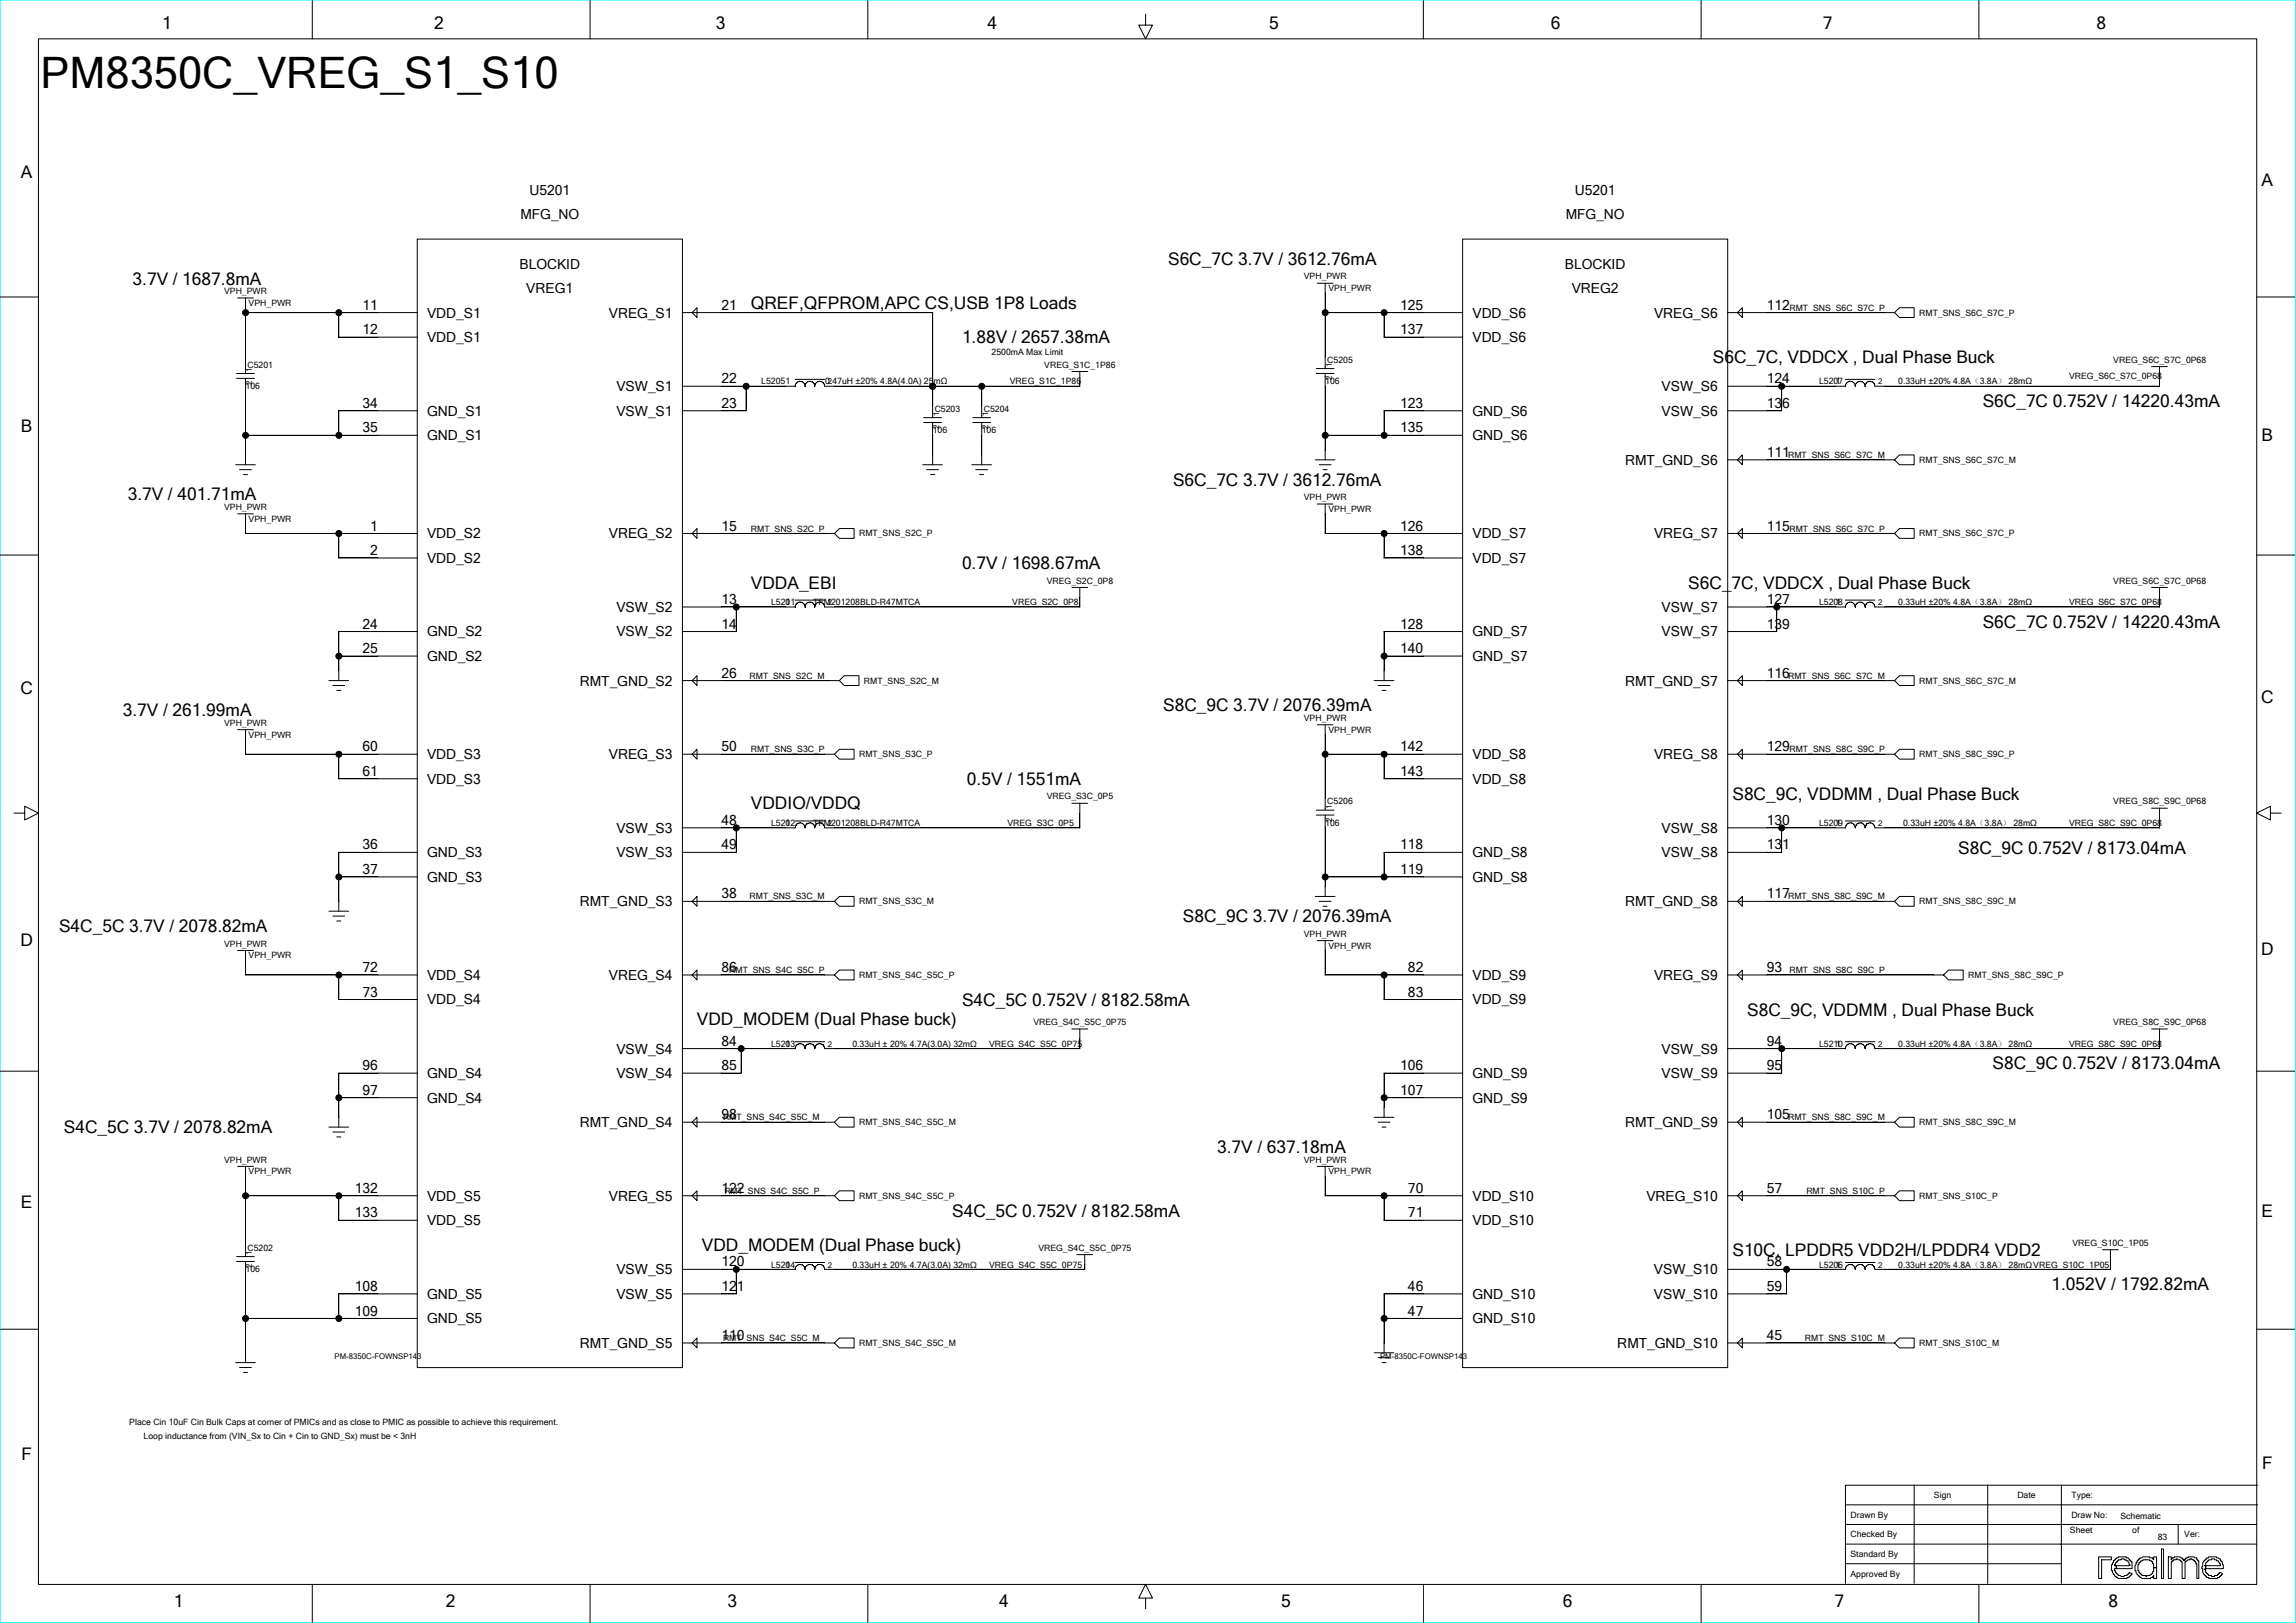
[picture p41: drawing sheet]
<svg xmlns="http://www.w3.org/2000/svg" width="297mm" height="210mm" viewBox="0 0 297 210" stroke-linecap="round" stroke-linejoin="round" font-family="sans-serif">
<defs><g id="words">
<text font-size="5.6" x="5.3" y="11.3">PM8350C_VREG_S1_S10</text>
<g font-size="2.2">
<text x="21" y="3.8">1</text>
<text x="56.1" y="3.8">2</text>
<text x="92.6" y="3.8">3</text>
<text x="127.8" y="3.8">4</text>
<text x="164.2" y="3.8">5</text>
<text x="200.6" y="3.8">6</text>
<text x="235.8" y="3.8">7</text>
<text x="271.2" y="3.8">8</text>
<text x="2.7" y="23">A</text>
<text x="292.6" y="24.1">A</text>
<text x="151.1" y="34.3">S6C_7C 3.7V / 3612.76mA</text>
<text x="17.2" y="36.8">3.7V / 1687.8mA</text>
<text x="97.1" y="40">QREF,QFPROM,APC CS,USB 1P8 Loads</text>
<text x="124.4" y="44.4">1.88V / 2657.38mA</text>
<text x="221.6" y="47">S6C_7C, VDDCX , Dual Phase Buck</text>
<text x="256.5" y="52.7">S6C_7C 0.752V / 14220.43mA</text>
<text x="2.7" y="55.9">B</text>
<text x="292.6" y="57">B</text>
<text x="16.5" y="64.7">3.7V / 401.71mA</text>
<text x="151.7" y="62.8">S6C_7C 3.7V / 3612.76mA</text>
<text x="97.1" y="76.2">VDDA_EBI</text>
<text x="124.4" y="73.6">0.7V / 1698.67mA</text>
<text x="218.4" y="76.2">S6C_7C, VDDCX , Dual Phase Buck</text>
<text x="256.5" y="81.2">S6C_7C 0.752V / 14220.43mA</text>
<text x="2.6" y="89.8">C</text>
<text x="15.9" y="92.7">3.7V / 261.99mA</text>
<text x="150.5" y="92">S8C_9C 3.7V / 2076.39mA</text>
<text x="292.5" y="90.9">C</text>
<text x="125.1" y="101.6">0.5V / 1551mA</text>
<text x="97.1" y="104.7">VDDIO/VDDQ</text>
<text x="224.1" y="103.5">S8C_9C, VDDMM , Dual Phase Buck</text>
<text x="253.3" y="110.5">S8C_9C 0.752V / 8173.04mA</text>
<text x="153" y="119.3">S8C_9C 3.7V / 2076.39mA</text>
<text x="2.6" y="122.4">D</text>
<text x="7.6" y="120.6">S4C_5C 3.7V / 2078.82mA</text>
<text x="292.5" y="123.5">D</text>
<text x="124.4" y="130.1">S4C_5C 0.752V / 8182.58mA</text>
<text x="226" y="131.4">S8C_9C, VDDMM , Dual Phase Buck</text>
<text x="90.2" y="132.7">VDD_MODEM (Dual Phase buck)</text>
<text x="257.7" y="138.4">S8C_9C 0.752V / 8173.04mA</text>
<text x="8.3" y="146.6">S4C_5C 3.7V / 2078.82mA</text>
<text x="157.4" y="149.2">3.7V / 637.18mA</text>
<text x="2.7" y="156.3">E</text>
<text x="90.8" y="161.9">VDD_MODEM (Dual Phase buck)</text>
<text x="123.2" y="157.4">S4C_5C 0.752V / 8182.58mA</text>
<text x="292.6" y="157.4">E</text>
<text x="224.1" y="162.5">S10C, LPDDR5 VDD2H/LPDDR4 VDD2</text>
<text x="265.4" y="166.9">1.052V / 1792.82mA</text>
<text x="2.8" y="188.9">F</text>
<text x="292.6" y="190.1">F</text>
<text x="22.5" y="208">1</text>
<text x="57.7" y="208">2</text>
<text x="94.1" y="208">3</text>
<text x="129.3" y="208">4</text>
<text x="165.7" y="208">5</text>
<text x="202.2" y="208">6</text>
<text x="237.3" y="208">7</text>
<text x="272.7" y="208">8</text>
</g>
<g font-size="1.8">
<text x="67.3" y="28.4">MFG_NO</text>
<text x="68.5" y="25.2">U5201</text>
<text x="202.5" y="28.4">MFG_NO</text>
<text x="203.7" y="25.2">U5201</text>
<text x="67.2" y="34.7">BLOCKID</text>
<text x="202.4" y="34.7">BLOCKID</text>
<text x="46.9" y="40.1">11</text>
<text x="55.2" y="41.1">VDD_S1</text>
<text x="68.1" y="37.9">VREG1</text>
<text x="78.8" y="41.1">VREG_S1</text>
<text x="93.3" y="40.1">21</text>
<text x="181.1" y="40.1">125</text>
<text x="190.5" y="41.1">VDD_S6</text>
<text x="203.3" y="37.9">VREG2</text>
<text x="214" y="41.1">VREG_S6</text>
<text x="228.6" y="40.1">112</text>
<text x="46.9" y="43.2">12</text>
<text x="55.2" y="44.3">VDD_S1</text>
<text x="181.1" y="43.2">137</text>
<text x="190.5" y="44.3">VDD_S6</text>
<text x="46.9" y="52.8">34</text>
<text x="55.2" y="53.8">GND_S1</text>
<text x="79.7" y="50.6">VSW_S1</text>
<text x="79.7" y="53.8">VSW_S1</text>
<text x="93.3" y="52.8">23</text>
<text x="93.3" y="49.6">22</text>
<text x="181.1" y="52.8">123</text>
<text x="190.5" y="53.8">GND_S6</text>
<text x="214.9" y="50.6">VSW_S6</text>
<text x="214.9" y="53.8">VSW_S6</text>
<text x="228.6" y="52.8">136</text>
<text x="228.6" y="49.6">124</text>
<text x="46.9" y="55.9">35</text>
<text x="55.2" y="57">GND_S1</text>
<text x="181.1" y="55.9">135</text>
<text x="190.5" y="57">GND_S6</text>
<text x="228.6" y="59.1">111</text>
<text x="210.2" y="60.1">RMT_GND_S6</text>
<text x="47.9" y="71.8">2</text>
<text x="47.9" y="68.6">1</text>
<text x="55.2" y="69.7">VDD_S2</text>
<text x="78.8" y="69.7">VREG_S2</text>
<text x="93.3" y="68.6">15</text>
<text x="181.1" y="71.8">138</text>
<text x="181.1" y="68.6">126</text>
<text x="190.5" y="69.7">VDD_S7</text>
<text x="214" y="69.7">VREG_S7</text>
<text x="228.6" y="68.6">115</text>
<text x="55.2" y="72.8">VDD_S2</text>
<text x="190.5" y="72.8">VDD_S7</text>
<text x="46.9" y="81.3">24</text>
<text x="55.2" y="82.4">GND_S2</text>
<text x="79.7" y="79.2">VSW_S2</text>
<text x="79.7" y="82.4">VSW_S2</text>
<text x="93.3" y="81.3">14</text>
<text x="93.3" y="78.2">13</text>
<text x="181.1" y="81.3">128</text>
<text x="190.5" y="82.4">GND_S7</text>
<text x="214.9" y="79.2">VSW_S7</text>
<text x="214.9" y="82.4">VSW_S7</text>
<text x="228.6" y="81.3">139</text>
<text x="228.6" y="78.2">127</text>
<text x="46.9" y="84.5">25</text>
<text x="55.2" y="85.5">GND_S2</text>
<text x="75" y="88.7">RMT_GND_S2</text>
<text x="93.3" y="87.7">26</text>
<text x="181.1" y="84.5">140</text>
<text x="190.5" y="85.5">GND_S7</text>
<text x="210.2" y="88.7">RMT_GND_S7</text>
<text x="228.6" y="87.7">116</text>
<text x="46.9" y="100.4">61</text>
<text x="46.9" y="97.2">60</text>
<text x="55.2" y="98.2">VDD_S3</text>
<text x="55.2" y="101.4">VDD_S3</text>
<text x="78.8" y="98.2">VREG_S3</text>
<text x="93.3" y="97.2">50</text>
<text x="181.1" y="100.4">143</text>
<text x="181.1" y="97.2">142</text>
<text x="190.5" y="98.2">VDD_S8</text>
<text x="190.5" y="101.4">VDD_S8</text>
<text x="214" y="98.2">VREG_S8</text>
<text x="228.6" y="97.2">129</text>
<text x="79.7" y="107.8">VSW_S3</text>
<text x="93.3" y="106.7">48</text>
<text x="214.9" y="107.8">VSW_S8</text>
<text x="228.6" y="106.7">130</text>
<text x="46.9" y="113.1">37</text>
<text x="46.9" y="109.9">36</text>
<text x="55.2" y="110.9">GND_S3</text>
<text x="79.7" y="110.9">VSW_S3</text>
<text x="93.3" y="109.9">49</text>
<text x="181.1" y="113.1">119</text>
<text x="181.1" y="109.9">118</text>
<text x="190.5" y="110.9">GND_S8</text>
<text x="214.9" y="110.9">VSW_S8</text>
<text x="228.6" y="109.9">131</text>
<text x="55.2" y="114.1">GND_S3</text>
<text x="75" y="117.3">RMT_GND_S3</text>
<text x="93.3" y="116.2">38</text>
<text x="190.5" y="114.1">GND_S8</text>
<text x="210.2" y="117.3">RMT_GND_S8</text>
<text x="228.6" y="116.2">117</text>
<text x="46.9" y="125.8">72</text>
<text x="93.3" y="125.8">86</text>
<text x="182.1" y="125.8">82</text>
<text x="228.6" y="125.8">93</text>
<text x="46.9" y="128.9">73</text>
<text x="55.2" y="126.8">VDD_S4</text>
<text x="55.2" y="130">VDD_S4</text>
<text x="78.8" y="126.8">VREG_S4</text>
<text x="182.1" y="128.9">83</text>
<text x="190.5" y="126.8">VDD_S9</text>
<text x="190.5" y="130">VDD_S9</text>
<text x="214" y="126.8">VREG_S9</text>
<text x="79.7" y="136.3">VSW_S4</text>
<text x="93.3" y="135.3">84</text>
<text x="214.9" y="136.3">VSW_S9</text>
<text x="228.6" y="135.3">94</text>
<text x="46.9" y="141.6">97</text>
<text x="46.9" y="138.5">96</text>
<text x="55.2" y="139.5">GND_S4</text>
<text x="55.2" y="142.7">GND_S4</text>
<text x="79.7" y="139.5">VSW_S4</text>
<text x="93.3" y="138.5">85</text>
<text x="181.1" y="141.6">107</text>
<text x="181.1" y="138.5">106</text>
<text x="190.5" y="139.5">GND_S9</text>
<text x="190.5" y="142.7">GND_S9</text>
<text x="214.9" y="139.5">VSW_S9</text>
<text x="228.6" y="138.5">95</text>
<text x="75" y="145.8">RMT_GND_S4</text>
<text x="93.3" y="144.8">98</text>
<text x="210.2" y="145.8">RMT_GND_S9</text>
<text x="228.6" y="144.8">105</text>
<text x="45.9" y="154.3">132</text>
<text x="55.2" y="155.4">VDD_S5</text>
<text x="78.8" y="155.4">VREG_S5</text>
<text x="93.3" y="154.3">122</text>
<text x="182.1" y="154.3">70</text>
<text x="190.5" y="155.4">VDD_S10</text>
<text x="213" y="155.4">VREG_S10</text>
<text x="228.6" y="154.3">57</text>
<text x="45.9" y="157.5">133</text>
<text x="55.2" y="158.5">VDD_S5</text>
<text x="182.1" y="157.5">71</text>
<text x="190.5" y="158.5">VDD_S10</text>
<text x="45.9" y="167">108</text>
<text x="79.7" y="164.9">VSW_S5</text>
<text x="93.3" y="167">121</text>
<text x="93.3" y="163.9">120</text>
<text x="182.1" y="167">46</text>
<text x="213.9" y="164.9">VSW_S10</text>
<text x="228.6" y="167">59</text>
<text x="228.6" y="163.9">58</text>
<text x="45.9" y="170.2">109</text>
<text x="55.2" y="168.1">GND_S5</text>
<text x="55.2" y="171.2">GND_S5</text>
<text x="79.7" y="168.1">VSW_S5</text>
<text x="93.3" y="173.4">110</text>
<text x="182.1" y="170.2">47</text>
<text x="190.5" y="168.1">GND_S10</text>
<text x="190.5" y="171.2">GND_S10</text>
<text x="213.9" y="168.1">VSW_S10</text>
<text x="228.6" y="173.4">45</text>
<text x="75" y="174.4">RMT_GND_S5</text>
<text x="209.2" y="174.4">RMT_GND_S10</text>
</g>
<g font-size="1.1">
<text x="29" y="38.1">VPH_PWR</text>
<text x="32.2" y="39.6">VPH_PWR</text>
<text x="168.7" y="36.1">VPH_PWR</text>
<text x="171.8" y="37.7">VPH_PWR</text>
<text x="231.5" y="40.2">RMT_SNS_S6C_S7C_P</text>
<text x="248.3" y="40.8">RMT_SNS_S6C_S7C_P</text>
<text x="32" y="47.6">C5201</text>
<text x="128.3" y="45.9">2500mA Max Limit</text>
<text x="135.1" y="47.6">VREG_S1C_1P86</text>
<text x="171.7" y="46.9">C5205</text>
<text x="273.4" y="46.9">VREG_S6C_S7C_0P68</text>
<text x="31.8" y="50.4">106</text>
<text x="98.5" y="49.7">L52051</text>
<text x="106.7" y="49.7">0.47uH ±20% 4.8A(4.0A) 25mΩ</text>
<text x="120.9" y="53.3">C5203</text>
<text x="127.3" y="53.3">C5204</text>
<text x="130.6" y="49.7">VREG_S1C_1P86</text>
<text x="171.4" y="49.7">106</text>
<text x="235.3" y="49.7">L5207</text>
<text x="237.5" y="49.7">1</text>
<text x="245.5" y="49.7">0.33uH ±20% 4.8A（3.8A） 28mΩ</text>
<text x="267.6" y="49.1">VREG_S6C_S7C_0P68</text>
<text x="120.7" y="56.1">106</text>
<text x="127" y="56.1">106</text>
<text x="231.3" y="59.3">RMT_SNS_S6C_S7C_M</text>
<text x="248.3" y="59.9">RMT_SNS_S6C_S7C_M</text>
<text x="29" y="66">VPH_PWR</text>
<text x="168.7" y="64.7">VPH_PWR</text>
<text x="32.2" y="67.5">VPH_PWR</text>
<text x="97.1" y="68.8">RMT_SNS_S2C_P</text>
<text x="111.1" y="69.4">RMT_SNS_S2C_P</text>
<text x="171.8" y="66.2">VPH_PWR</text>
<text x="231.5" y="68.8">RMT_SNS_S6C_S7C_P</text>
<text x="248.3" y="69.4">RMT_SNS_S6C_S7C_P</text>
<text x="135.4" y="75.5">VREG_S2C_0P8</text>
<text x="273.4" y="75.5">VREG_S6C_S7C_0P68</text>
<text x="99.7" y="78.3">L5201</text>
<text x="101.6" y="78.3">1</text>
<text x="105.2" y="78.3">TFM201208BLD-R47MTCA</text>
<text x="131" y="78.3">VREG_S2C_0P8</text>
<text x="235.3" y="78.3">L5208</text>
<text x="237.5" y="78.3">1</text>
<text x="245.5" y="78.3">0.33uH ±20% 4.8A（3.8A） 28mΩ</text>
<text x="267.6" y="78.3">VREG_S6C_S7C_0P68</text>
<text x="97" y="87.8">RMT_SNS_S2C_M</text>
<text x="111.8" y="88.5">RMT_SNS_S2C_M</text>
<text x="231.3" y="87.8">RMT_SNS_S6C_S7C_M</text>
<text x="248.3" y="88.5">RMT_SNS_S6C_S7C_M</text>
<text x="29" y="93.9">VPH_PWR</text>
<text x="32.2" y="95.4">VPH_PWR</text>
<text x="168.7" y="93.3">VPH_PWR</text>
<text x="171.8" y="94.8">VPH_PWR</text>
<text x="97.1" y="97.3">RMT_SNS_S3C_P</text>
<text x="111.1" y="98">RMT_SNS_S3C_P</text>
<text x="231.5" y="97.3">RMT_SNS_S8C_S9C_P</text>
<text x="248.3" y="98">RMT_SNS_S8C_S9C_P</text>
<text x="99.7" y="106.9">L5202</text>
<text x="101.6" y="106.9">1</text>
<text x="105.2" y="106.9">TFM201208BLD-R47MTCA</text>
<text x="130.3" y="106.9">VREG_S3C_0P5</text>
<text x="135.4" y="103.4">VREG_S3C_0P5</text>
<text x="171.4" y="106.9">106</text>
<text x="171.7" y="104.1">C5206</text>
<text x="235.3" y="106.9">L5209</text>
<text x="237.5" y="106.9">1</text>
<text x="246.2" y="106.9">0.33uH ±20% 4.8A（3.8A） 28mΩ</text>
<text x="267.6" y="106.9">VREG_S8C_S9C_0P68</text>
<text x="273.4" y="104.1">VREG_S8C_S9C_0P68</text>
<text x="97" y="116.4">RMT_SNS_S3C_M</text>
<text x="111.1" y="117">RMT_SNS_S3C_M</text>
<text x="231.3" y="116.4">RMT_SNS_S8C_S9C_M</text>
<text x="248.3" y="117">RMT_SNS_S8C_S9C_M</text>
<text x="29" y="122.5">VPH_PWR</text>
<text x="32.2" y="124">VPH_PWR</text>
<text x="94.3" y="125.9">RMT_SNS_S4C_S5C_P</text>
<text x="168.7" y="121.2">VPH_PWR</text>
<text x="171.8" y="122.7">VPH_PWR</text>
<text x="231.5" y="125.9">RMT_SNS_S8C_S9C_P</text>
<text x="111.1" y="126.5">RMT_SNS_S4C_S5C_P</text>
<text x="254.6" y="126.5">RMT_SNS_S8C_S9C_P</text>
<text x="99.7" y="135.4">L5203</text>
<text x="101.6" y="135.4">1</text>
<text x="110.3" y="135.4">0.33uH ± 20% 4.7A(3.0A) 32mΩ</text>
<text x="128" y="135.4">VREG_S4C_S5C_0P75</text>
<text x="133.7" y="132.6">VREG_S4C_S5C_0P75</text>
<text x="235.3" y="135.4">L5210</text>
<text x="237.5" y="135.4">1</text>
<text x="245.5" y="135.4">0.33uH ±20% 4.8A（3.8A） 28mΩ</text>
<text x="267.6" y="135.4">VREG_S8C_S9C_0P68</text>
<text x="273.4" y="132.6">VREG_S8C_S9C_0P68</text>
<text x="93.5" y="145">RMT_SNS_S4C_S5C_M</text>
<text x="111.1" y="145.6">RMT_SNS_S4C_S5C_M</text>
<text x="231.3" y="145">RMT_SNS_S8C_S9C_M</text>
<text x="248.3" y="145.6">RMT_SNS_S8C_S9C_M</text>
<text x="29" y="150.4">VPH_PWR</text>
<text x="32.2" y="151.9">VPH_PWR</text>
<text x="93.7" y="154.5">RMT_SNS_S4C_S5C_P</text>
<text x="111.1" y="155.1">RMT_SNS_S4C_S5C_P</text>
<text x="168.7" y="150.4">VPH_PWR</text>
<text x="171.8" y="151.9">VPH_PWR</text>
<text x="233.7" y="154.5">RMT_SNS_S10C_P</text>
<text x="248.3" y="155.1">RMT_SNS_S10C_P</text>
<text x="32" y="161.8">C5202</text>
<text x="134.3" y="161.8">VREG_S4C_S5C_0P75</text>
<text x="268.1" y="161.2">VREG_S10C_1P05</text>
<text x="31.8" y="164.6">106</text>
<text x="99.7" y="164">L5204</text>
<text x="101.6" y="164">1</text>
<text x="110.3" y="164">0.33uH ± 20% 4.7A(3.0A) 32mΩ</text>
<text x="128" y="164">VREG_S4C_S5C_0P75</text>
<text x="235.3" y="164">L5206</text>
<text x="237.5" y="164">1</text>
<text x="245.5" y="164">0.33uH ±20% 4.8A（3.8A） 28mΩVREG_S10C_1P05</text>
<text x="93.5" y="173.5">RMT_SNS_S4C_S5C_M</text>
<text x="233.5" y="173.5">RMT_SNS_S10C_M</text>
<text x="111.1" y="174.2">RMT_SNS_S4C_S5C_M</text>
<text x="248.3" y="174.2">RMT_SNS_S10C_M</text>
<text x="16.7" y="184.3">Place Cin 10uF Cin Bulk Caps at corner of PMICs and as close to PMIC as possible to achieve this requirement.</text>
<text x="18.6" y="186.2">Loop inductance from (VIN_Sx to Cin + Cin to GND_Sx) must be &lt; 3nH</text>
<text x="239.4" y="196.4">Drawn By</text>
<text x="250.2" y="193.8">Sign</text>
<text x="261" y="193.8">Date</text>
<text x="267.9" y="193.8">Type:</text>
<text x="267.9" y="196.4">Draw No:</text>
<text x="274.3" y="196.5">Schematic</text>
<text x="239.4" y="198.9">Checked By</text>
<text x="239.4" y="201.5">Standard By</text>
<text x="267.8" y="198.4">Sheet</text>
<text x="275.8" y="198.4">of</text>
<text x="279.1" y="199.3">83</text>
<text x="282.6" y="198.9">Ver:</text>
<text x="239.4" y="204">Approved By</text>
</g>
<g font-size="1">
<text x="172.3" y="47.5" transform="rotate(-90 172.3 47.5)">1</text>
<text x="32.6" y="49.8" transform="rotate(-90 32.6 49.8)">2</text>
<text x="32.6" y="48.1" transform="rotate(-90 32.6 48.1)">1</text>
<text x="107.1" y="49.7">2</text>
<text x="121.5" y="53.8" transform="rotate(-90 121.5 53.8)">1</text>
<text x="127.8" y="53.8" transform="rotate(-90 127.8 53.8)">1</text>
<text x="172.3" y="49.2" transform="rotate(-90 172.3 49.2)">2</text>
<text x="242.9" y="49.7">2</text>
<text x="121.5" y="55.5" transform="rotate(-90 121.5 55.5)">2</text>
<text x="127.8" y="55.5" transform="rotate(-90 127.8 55.5)">2</text>
<text x="107.1" y="78.3">2</text>
<text x="242.9" y="78.3">2</text>
<text x="107.1" y="106.9">2</text>
<text x="172.3" y="106.3" transform="rotate(-90 172.3 106.3)">2</text>
<text x="172.3" y="104.6" transform="rotate(-90 172.3 104.6)">1</text>
<text x="242.9" y="106.9">2</text>
<text x="107.1" y="135.5">2</text>
<text x="242.9" y="135.5">2</text>
<text x="32.6" y="164.1" transform="rotate(-90 32.6 164.1)">2</text>
<text x="32.6" y="162.4" transform="rotate(-90 32.6 162.4)">1</text>
<text x="107.1" y="164">2</text>
<text x="242.9" y="164">2</text>
<text x="43.3" y="175.8">PM-8350C-FOWNSP143</text>
<text x="178.5" y="175.8">PM-8350C-FOWNSP143</text>
</g>
</g></defs>
<path d="M0 0h296.9v210h-296.9z" fill="none" stroke="#0ff" stroke-width=".13"/>
<g fill="none" stroke="#000" stroke-width=".13">
<path d="M5 5h286.9v200h-286.9zM40.4 .1v4.9M76.3 .1v4.9M112.3 .1v4.9M148.2 1.9v1.3h.9l-.9 1.8-.9-1.8h.9M184.1 .1v4.9M220 .1v4.9M256 .1v4.9M0 38.4h5M30.7 38.6h2.1M31.8 38.6v9.7M54 30.9h34.3v146.1h-34.3z"/>
<path d="M90.2 39.8v1.3l-.7-.7zM170.4 36.7h2M171.4 36.7v11M189.2 30.9h34.3v146.1h-34.3zM225.4 39.8v1.3l-.7-.7zM245.7 39.8h1.9v1.3h-1.9l-.6-.7zM291.9 38.4h5M30.6 49h2.3M30.6 48.3h2.3M31.7 56.3h22.3M31.7 40.4h22.3M31.8 49v11.1"/>
<path d="M43.8 40.4v3.2h10.2M54 53.1h-10.2v3.2M88.3 50h14.6M88.3 40.4h32.3v13.6M96.5 50v3.2l-8.2-.1M102.8 49.1h3.9M104.1 50a.64 .64 0 0 0-.6-.7 .64 .64 0 0 0-.6 .7M105.4 50a.64 .64 0 0 0-.6-.7 .64 .64 0 0 0-.7 .7M119.5 54.7h2.3M119.5 54h2.3M120.6 54.7v5.4M125.8 54.7h2.3"/>
<path d="M125.8 54h2.3M127 50v4M127 54.7v5.4M138.7 48.1h2M139.7 48.1v1.9M139.7 50h-33a.63 .63 0 0 0-.7-.7 .63 .63 0 0 0-.6 .7M170.1 59.5h2.6M170.3 48.3h2.3M170.3 47.7h2.3M171.4 56.3h17.8M171.4 40.4h17.8M171.4 48.3v11.2"/>
<path d="M179 40.4v3.2h10.2M189.2 53.1h-10.2v3.2M223.5 50h15.2M223.5 59.5h21.6M223.5 40.4h21.6M225.4 58.9v1.2l-.7-.6zM230.5 50v3.1h-7M238.7 49.1h3.8M240 50a.64 .64 0 0 0-.7-.7 .64 .64 0 0 0-.6 .7M241.3 50a.64 .64 0 0 0-.7-.7 .64 .64 0 0 0-.6 .7M242.5 50h36.8M242.5 50a.64 .64 0 0 0-.6-.7 .64 .64 0 0 0-.6 .7"/>
<path d="M245.7 58.9h1.9v1.2h-1.9l-.6-.6zM278.3 47.4h2.1M279.3 47.4v2.6M0 71.8h5M30.5 60.1h2.5M30.7 66.5h2.1M31 60.8h1.5M31.5 61.4h.5M31.7 69h22.3M31.8 66.5v2.5M43.8 69v3.2h10.2M88.3 69h19.6"/>
<path d="M90.2 68.4v1.3l-.7-.7zM95.2 78.5v3.2h-6.9M102.8 77.6h3.9M104.7 77.9a.64 .64 0 0 1 .7 .6 .62 .62 0 0 1 .6-.6M104.7 77.9a.62 .62 0 0 0-.6 .6 .63 .63 0 0 0-.6-.6 .63 .63 0 0 0-.6 .6h-14.6M108.6 68.4h1.9v1.3h-1.9l-.7-.7zM119.4 60.1h2.5M119.9 60.8h1.5M120.4 61.4h.5M125.7 60.1h2.6M126.2 60.8h1.6M126.7 61.4h.5"/>
<path d="M138.7 76h2M139.7 76v2.5h-33a.62 .62 0 0 0-.8-.6M170.4 65.2h2M170.6 60.1h1.6M171.2 60.8h.5M171.4 69h17.8M171.4 65.2v3.8M179 69v3.2h10.2M223.5 69h21.6M225.4 68.4v1.3l-.7-.7zM229.8 78.5v3.2h-6.3M238.7 77.6h3.8"/>
<path d="M241.8 77.9a.64 .64 0 0 1 .7 .6M241.8 77.9a.62 .62 0 0 0-.5 .6 .64 .64 0 0 0-.7-.6 .64 .64 0 0 0-.6 .6 .63 .63 0 0 0-.6-.6 .63 .63 0 0 0-.7 .6h-15.2M245.7 68.4h1.9v1.3h-1.9l-.6-.7zM278.3 76h2.1M279.3 76v2.5h-36.8M291.9 71.8h5M30.7 94.4h2.1M31.8 94.4l-.1 3.2h22.3M42.5 88.1h2.6M43.1 88.7h1.5M43.6 89.3h.5M43.8 84.9h10.2"/>
<path d="M43.8 97.6v3.2h10.2M54 81.7h-10.2v6.4M88.3 97.6h19.6M88.3 88.1h20.3M90.2 87.4v1.3l-.7-.6zM90.2 97v1.2l-.7-.6zM108.6 97h1.9v1.2h-1.9l-.7-.6zM109.2 87.4h1.9v1.3h-1.9l-.6-.6zM170.4 93.8h2M171.4 97.6h17.8M171.4 93.8v11M177.8 88.1h2.5"/>
<path d="M178.3 88.7h1.5M178.8 89.3h.5M179 84.9h10.2M179 97.6v3.2h10.2M189.2 81.7h-10.2v6.4M223.5 97.6h21.6M223.5 88.1h21.6M225.4 87.4v1.3l-.7-.6zM225.4 97v1.2l-.7-.6zM245.7 97h1.9v1.2h-1.9l-.6-.6zM245.7 87.4h1.9v1.3h-1.9l-.6-.6zM1.8 105.2h1.4v-.9l1.8 .9-1.8 .9v-.9"/>
<path d="M42.5 117.9h2.6M43.1 118.5h1.5M43.6 119.2h.5M43.8 113.5h10.2M54 110.3h-10.2v7.6M88.3 116.6h19.6M88.3 107.1h14.6M88.3 110.3h6.9M90.2 116v1.3l-.7-.7zM95.2 107.1v3.2M102.8 106.2h3.9M104.1 107.1a.64 .64 0 0 0-.6-.6 .64 .64 0 0 0-.6 .6"/>
<path d="M104.7 106.5a.64 .64 0 0 1 .7 .6M104.7 106.5a.63 .63 0 0 0-.6 .6M105.9 106.5a.62 .62 0 0 1 .8 .6h33M106 106.5a.64 .64 0 0 0-.6 .6M108.6 116h1.9v1.3h-1.9l-.7-.7zM138.7 103.9h2M139.7 103.9v3.2M170.1 116h2.6M170.3 105.5h2.3M170.3 104.8h2.3M170.6 116.6h1.6M171.2 117.3h.5"/>
<path d="M171.4 113.5h17.8M171.4 105.5v10.5M189.2 110.3h-10.2v3.2M223.5 116.6h21.6M223.5 107.1h15.2M223.5 110.3h7M225.4 116v1.3l-.7-.7zM230.5 107.1v3.2M238.7 106.2h3.8M240 107.1a.64 .64 0 0 0-.7-.6 .64 .64 0 0 0-.6 .6M241.3 107.1a.64 .64 0 0 0-.7-.6 .64 .64 0 0 0-.6 .6M241.8 106.5a.64 .64 0 0 1 .7 .6"/>
<path d="M241.8 106.5a.64 .64 0 0 0-.5 .6M242.5 107.1h36.8M245.7 116h1.9v1.3h-1.9l-.6-.7zM278.3 104.6h2.1M279.3 104.6v2.5M293.7 105.2v-.9l-1.8 .9 1.8 .9v-.9h1.4M0 138.6h5M30.7 123h2.1M31.8 123l-.1 3.2h22.3M43.8 126.2v3.1h10.2M54 138.9h-10.2v6.9M88.3 126.2h19.6"/>
<path d="M90.2 125.5v1.3l-.7-.6zM95.9 135.7v3.2h-7.6M102.8 134.8h3.9M108.6 125.5h1.9v1.3h-1.9l-.7-.6zM138.7 133.1h2M139.7 133.1v2.6h-33a.64 .64 0 0 0-.7-.7 .64 .64 0 0 0-.6 .7 .64 .64 0 0 0-.6-.7 .64 .64 0 0 0-.7 .7 .63 .63 0 0 0-.6-.7 .63 .63 0 0 0-.6 .7h-14.6M170.4 121.7h2M171.4 126.2h17.8M171.4 121.7v4.5M179 126.2v3.1h10.2M189.2 138.9h-10.2v5.7M223.5 135.7h15.2a.63 .63 0 0 1 .7-.7 .63 .63 0 0 1 .6 .7 .64 .64 0 0 1 .6-.7 .64 .64 0 0 1 .7 .7 .64 .64 0 0 1 .6-.7 .64 .64 0 0 1 .6 .7"/>
<path d="M223.5 126.2h27.9M225.4 125.5v1.3l-.7-.6zM230.5 135.7v3.2h-7M238.7 134.8h3.8M252 125.5h1.9v1.3h-1.9l-.6-.6zM278.3 133.1h2.1M279.3 133.1v2.6h-36.8M291.9 138.6h5M30.7 150.9h2.1M31.7 154.7h22.3M31.8 150.9v11.7M42.5 145.8h2.6"/>
<path d="M43.1 146.5h1.5M43.6 147.1h.5M43.8 142h10.2M43.8 157.9h10.2M43.8 154.7v3.2M88.3 154.7h19.6M88.3 145.2h19.6M90.2 144.6v1.2l-.7-.6zM90.2 154.1v1.3l-.7-.7zM108.6 154.1h1.9v1.3h-1.9l-.7-.7zM108.6 144.6h1.9v1.2h-1.9l-.7-.6zM170.4 150.9h2"/>
<path d="M171.4 154.7h17.8M171.4 150.9v3.8M177.8 144.6h2.5M178.3 145.2h1.5M178.8 145.8h.5M179 142h10.2M179 157.9h10.2M179 154.7v3.2M223.5 154.7h21.6M223.5 145.2h21.6M225.4 144.6v1.2l-.7-.6zM225.4 154.1v1.3l-.7-.7z"/>
<path d="M245.7 154.1h1.9v1.3h-1.9l-.6-.7zM245.7 144.6h1.9v1.2h-1.9l-.6-.6zM0 172h5M30.5 176.3h2.5M30.6 163.2h2.3M30.6 162.6h2.3M31 176.9h1.5M31.5 177.6h.5M31.7 170.6h22.3M31.8 163.2v13.1M54 167.4h-10.2v3.2M88.3 173.8h19.6"/>
<path d="M90.2 173.1v1.3l-.7-.6zM95.2 164.2v3.2h-6.9M102.8 163.4h3.9M108.6 173.1h1.9v1.3h-1.9l-.7-.6zM139.3 162.3h2M140.3 162.3v1.9h-33.6a.64 .64 0 0 0-.7-.6 .64 .64 0 0 0-.6 .6 .64 .64 0 0 0-.6-.6 .64 .64 0 0 0-.7 .6 .63 .63 0 0 0-.6-.6 .63 .63 0 0 0-.6 .6h-14.6M177.8 175h2.5M178.3 175.7h1.5M178.8 176.3h.5M179 170.6h10.2M189.2 167.4h-10.2v7.6M223.5 173.8h21.6"/>
<path d="M223.5 164.2h15.2a.63 .63 0 0 1 .7-.6 .63 .63 0 0 1 .6 .6 .64 .64 0 0 1 .6-.6 .64 .64 0 0 1 .7 .6 .64 .64 0 0 1 .6-.6 .64 .64 0 0 1 .6 .6M225.4 173.1v1.3l-.7-.6zM231.1 164.2v3.2h-7.6M238.7 163.4h3.8M245.7 173.1h1.9v1.3h-1.9l-.6-.6zM272 161.7h2M273 161.7v2.5h-30.5M291.9 172h5M238.7 194.7h53.3M238.7 199.8h53.2M238.7 197.3h53.2M247.6 192.2v12.7"/>
<path d="M257.1 192.2v12.7M266.6 192.2v12.7M281.8 197.2v2.6M292 192.2h-53.3v12.7M40.4 205v5M76.3 205v5M112.3 205v5M148.2 206.8h.9l-.9-1.8-.9 1.8h.9v1.4M184.1 205v5M220 205v5M238.7 202.3h27.9M256 205v5"/>
<path d="M271.5 201.4h1.6v.4h-1.2v2.4h-.4zM273.6 201.7h.2v-.1h.2v-.2h1v.2h.3l.1 .2h.1v.2l.3 .1v.9h-2v-.4h1.7v-.1h-.1l-.1-.5-.5-.2v-.1l-.8 .1-.1 .3-.3 .1v.3h-.1v.1h.3v.4h-.3v.2h.1v.3h.2v.1l.2 .1v.2l.8 .1v-.1h.4l.1-.3h.1v-.1l.4 .1v.1l-.3 .2-.1 .2h-.2v.1h-1.2l-.2-.1v-.1h-.2l-.1-.3h-.1l-.1-.5h-.2v-.7h.2l.1-.5h.1zM276.6 201.8h.1l.1-.2h.3l.1-.2h.9v.2h.4l.1 .2v-.4h.4v1.4h-.4v-.5h-.1v-.2h-.2v-.1h-.2v-.2h-.9v.2h-.3v.1l-.2 .1v.3h-.1v.7h.1v.3l.2 .1 .2 .3h.5v.1h.1v-.1h.4l.2-.2v-.1h.2v-.3h.1v-.5h.4v1.4h-.4v-.3v.1h-.1v.1h-.3v.1h-1.1l-.3-.1-.1-.2h-.1v-.2h-.2l-.1-.4a1.02 1.02 0 0 1 0-1zM279.6 200.4h.3v3.8h-.3zM280.5 201.4h.4v.4l.1-.2h.3v-.2h.7l.3 .2v.1h.1l.1 .3v-.2l.3-.1v-.1h.2v-.2h.8l.1 .2h.3v.2l.2 .2v2.2h-.2v-1.9h-.2v-.2h-.1v-.1h-.1v-.2h-.3v-.1h-.2v.1h-.3l-.2 .2v.1h-.2v2.1h-.3v-2.1l-.3-.1v-.2h-.2l-.2-.1h-.1v.1h-.4v.2l-.2 .1v2.1h-.4zM285.1 202h.1v-.2l.2-.1v-.1h.3v-.2h1v.2l.5 .1v.3l.3 .1v.4h.1v.5h-2.3v-.4h1.9v-.3h-.1l-.1-.3h-.3v-.2h-.2v-.1h-.4v.1h-.4l-.1 .3-.3 .1v.4h-.1h.1v.4h-.1v.1h.1v.4h.1v.1h.2l.1 .3h.4v.1l.7-.1 .2-.3h.1v-.1l.4 .1v.1h-.2v.2h-.1l-.1 .2h-.3v.1h-1.1v-.1h-.3l-.1-.2h-.1v-.2h-.1l-.2-.2v-.5h-.1z"/>
<circle cx="31.8" cy="56.3" r=".39"/>
<circle cx="31.8" cy="40.5" r=".39"/>
<circle cx="43.8" cy="56.3" r=".39"/>
<circle cx="43.8" cy="40.5" r=".39"/>
<circle cx="96.5" cy="50" r=".39"/>
<circle cx="120.6" cy="50" r=".39"/>
<circle cx="127" cy="50" r=".39"/>
<circle cx="171.4" cy="56.3" r=".39"/>
<circle cx="171.4" cy="40.5" r=".39"/>
<circle cx="179" cy="40.5" r=".39"/>
<circle cx="179" cy="56.3" r=".39"/>
<circle cx="230.5" cy="50" r=".39"/>
<circle cx="43.8" cy="69" r=".39"/>
<circle cx="95.2" cy="78.5" r=".39"/>
<circle cx="179" cy="69" r=".39"/>
<circle cx="229.8" cy="78.5" r=".39"/>
<circle cx="43.8" cy="84.9" r=".39"/>
<circle cx="43.8" cy="97.6" r=".39"/>
<circle cx="171.4" cy="97.6" r=".39"/>
<circle cx="179" cy="97.6" r=".39"/>
<circle cx="179" cy="84.9" r=".39"/>
<circle cx="43.8" cy="113.5" r=".39"/>
<circle cx="95.2" cy="107.1" r=".39"/>
<circle cx="171.4" cy="113.5" r=".39"/>
<circle cx="179" cy="113.5" r=".39"/>
<circle cx="230.5" cy="107.1" r=".39"/>
<circle cx="43.8" cy="126.2" r=".39"/>
<circle cx="95.9" cy="135.7" r=".39"/>
<circle cx="179" cy="126.2" r=".39"/>
<circle cx="230.5" cy="135.7" r=".39"/>
<circle cx="31.8" cy="154.7" r=".39"/>
<circle cx="43.8" cy="142" r=".39"/>
<circle cx="43.8" cy="154.7" r=".39"/>
<circle cx="179" cy="154.7" r=".39"/>
<circle cx="179" cy="142" r=".39"/>
<circle cx="31.8" cy="170.6" r=".39"/>
<circle cx="43.8" cy="170.6" r=".39"/>
<circle cx="95.2" cy="164.2" r=".39"/>
<circle cx="179" cy="170.6" r=".39"/>
<circle cx="231.1" cy="164.2" r=".39"/>
</g>
<g fill="#000">
<path d="M31.8 39.8v.6z" fill-rule="evenodd"/>
<path d="M139.7 49.3v.7z" fill-rule="evenodd"/>
<path d="M171.4 56.3v1.9z" fill-rule="evenodd"/>
<path d="M228.6 53.1h1.9z" fill-rule="evenodd"/>
<path d="M228.6 50h1.9z" fill-rule="evenodd"/>
<path d="M279.3 48.7v1.3z" fill-rule="evenodd"/>
<path d="M31.8 67.8v1.2z" fill-rule="evenodd"/>
<path d="M93.3 78.5h1.9z" fill-rule="evenodd"/>
<path d="M139.7 77.3v1.2z" fill-rule="evenodd"/>
<path d="M228.6 78.5h1.2z" fill-rule="evenodd"/>
<path d="M279.3 77.3v1.2z" fill-rule="evenodd"/>
<path d="M31.8 95.7v1.9z" fill-rule="evenodd"/>
<path d="M43.8 84.9v1.9z" fill-rule="evenodd"/>
<path d="M93.3 81.7h1.9z" fill-rule="evenodd"/>
<path d="M179 84.9v1.9z" fill-rule="evenodd"/>
<path d="M228.6 81.7h1.2z" fill-rule="evenodd"/>
<path d="M93.3 110.3h1.9z" fill-rule="evenodd"/>
<path d="M93.3 107.1h1.9z" fill-rule="evenodd"/>
<path d="M139.7 105.2v1.9z" fill-rule="evenodd"/>
<path d="M171.4 113.5v1.2z" fill-rule="evenodd"/>
<path d="M228.6 110.3h1.9z" fill-rule="evenodd"/>
<path d="M228.6 107.1h1.9z" fill-rule="evenodd"/>
<path d="M279.3 105.8v1.3z" fill-rule="evenodd"/>
<path d="M31.8 124.2v2z" fill-rule="evenodd"/>
<path d="M139.7 134.4v1.3z" fill-rule="evenodd"/>
<path d="M228.6 138.9h1.9z" fill-rule="evenodd"/>
<path d="M228.6 135.7h1.9z" fill-rule="evenodd"/>
<path d="M279.3 134.4v1.3z" fill-rule="evenodd"/>
<path d="M179 142v1.3z" fill-rule="evenodd"/>
<path d="M93.3 167.4h1.9z" fill-rule="evenodd"/>
<path d="M93.3 164.2h1.9z" fill-rule="evenodd"/>
<path d="M140.3 163.6v.6z" fill-rule="evenodd"/>
<path d="M273 163v1.2z" fill-rule="evenodd"/>
<circle cx="31.8" cy="40.5" r=".39"/>
<circle cx="31.8" cy="56.3" r=".39"/>
<circle cx="43.8" cy="40.5" r=".39"/>
<circle cx="43.8" cy="56.3" r=".39"/>
<circle cx="96.5" cy="50" r=".39"/>
<circle cx="120.6" cy="50" r=".39"/>
<circle cx="127" cy="50" r=".39"/>
<circle cx="171.4" cy="40.5" r=".39"/>
<circle cx="171.4" cy="56.3" r=".39"/>
<circle cx="179" cy="40.5" r=".39"/>
<circle cx="179" cy="56.3" r=".39"/>
<circle cx="230.5" cy="50" r=".39"/>
<circle cx="43.8" cy="69" r=".39"/>
<circle cx="95.2" cy="78.5" r=".39"/>
<circle cx="179" cy="69" r=".39"/>
<circle cx="229.8" cy="78.5" r=".39"/>
<circle cx="43.8" cy="84.9" r=".39"/>
<circle cx="43.8" cy="97.6" r=".39"/>
<circle cx="171.4" cy="97.6" r=".39"/>
<circle cx="179" cy="84.9" r=".39"/>
<circle cx="179" cy="97.6" r=".39"/>
<circle cx="43.8" cy="113.5" r=".39"/>
<circle cx="95.2" cy="107.1" r=".39"/>
<circle cx="171.4" cy="113.5" r=".39"/>
<circle cx="179" cy="113.5" r=".39"/>
<circle cx="230.5" cy="107.1" r=".39"/>
<circle cx="43.8" cy="126.2" r=".39"/>
<circle cx="95.9" cy="135.7" r=".39"/>
<circle cx="179" cy="126.2" r=".39"/>
<circle cx="230.5" cy="135.7" r=".39"/>
<circle cx="31.8" cy="154.7" r=".39"/>
<circle cx="43.8" cy="154.7" r=".39"/>
<circle cx="43.8" cy="142" r=".39"/>
<circle cx="179" cy="142" r=".39"/>
<circle cx="179" cy="154.7" r=".39"/>
<circle cx="31.8" cy="170.6" r=".39"/>
<circle cx="43.8" cy="170.6" r=".39"/>
<circle cx="95.2" cy="164.2" r=".39"/>
<circle cx="179" cy="170.6" r=".39"/>
<circle cx="231.1" cy="164.2" r=".39"/>
</g>
<use href="#words"/>
</svg>
